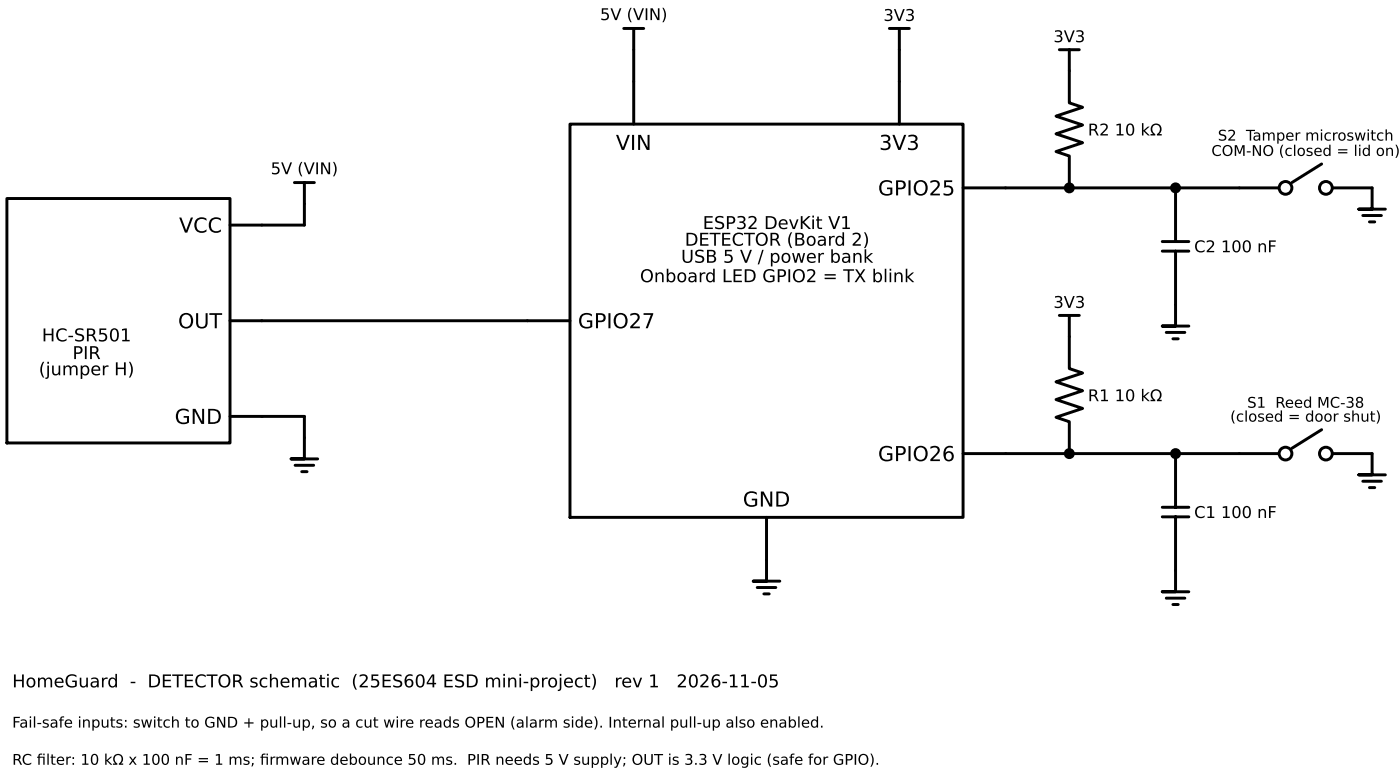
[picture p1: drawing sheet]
<svg xmlns="http://www.w3.org/2000/svg" width="335mm" height="185mm" viewBox="0 0 335 185" stroke-linecap="round" stroke-linejoin="round" font-family="sans-serif">
<defs><g id="words">
<g font-size="4.9">
<text x="147.2" y="35.8">VIN</text>
<text x="210.2" y="35.8">3V3</text>
<text x="209.9" y="46.7">GPIO25</text>
<text x="42.8" y="55.6">VCC</text>
<text x="42.6" y="78.4">OUT</text>
<text x="138.2" y="78.4">GPIO27</text>
<text x="41.8" y="101.3">GND</text>
<text x="209.9" y="110.2">GPIO26</text>
<text x="177.6" y="121.1">GND</text>
</g>
<g font-size="4.2">
<text x="163.7" y="58.7">DETECTOR (Board 2)</text>
<text x="168" y="54.7">ESP32 DevKit V1</text>
<text x="162.8" y="62.8">USB 5 V / power bank</text>
<text x="153" y="67.4">Onboard LED GPIO2 = TX blink</text>
<text x="10" y="81.6">HC-SR501</text>
<text x="9.3" y="89.7">(jumper H)</text>
<text x="17.3" y="85.8">PIR</text>
<text x="2.9" y="164.3">HomeGuard - DETECTOR schematic (25ES604 ESD mini-project)</text>
<text x="146.9" y="164.3">rev 1</text>
<text x="161.7" y="164.3">2026-11-05</text>
</g>
<g font-size="3.9">
<text x="143.5" y="4.8">5V (VIN)</text>
<text x="211.2" y="5">3V3</text>
<text x="251.9" y="10.1">3V3</text>
<text x="260.1" y="32.4">R2 10 kΩ</text>
<text x="64.7" y="41.6">5V (VIN)</text>
<text x="285.5" y="60.3">C2 100 nF</text>
<text x="251.9" y="73.6">3V3</text>
<text x="260.1" y="95.9">R1 10 kΩ</text>
<text x="285.5" y="123.8">C1 100 nF</text>
</g>
<g font-size="3.5">
<text x="291.2" y="33.6">S2 Tamper microswitch</text>
<text x="289.6" y="37.3">COM-NO (closed = lid on)</text>
<text x="294.1" y="100.8">(closed = door shut)</text>
<text x="298.2" y="97.4">S1 Reed MC-38</text>
<text x="2.9" y="173.9">Fail-safe inputs: switch to GND + pull-up, so a cut wire reads OPEN (alarm side). Internal pull-up also enabled.</text>
<text x="2.9" y="182.8">RC flter: 10 kΩ x 100 nF = 1 ms; frmware debounce 50 ms. PIR needs 5 V supply; OUT is 3.3 V logic (safe for GPIO).</text>
<text x="8.8" y="182.8">i</text>
<text x="62.2" y="182.8">i</text>
</g>
</g></defs>
<g fill="none" stroke="#000" stroke-width=".71">
<path d="M149.1 6.8h4.8M151.5 6.8v22.9M212.6 6.8h4.8M215 6.8v22.9M253.3 11.9h4.7M255.7 11.9v12.7l3.1 1-6.3 2.2 6.3 2.1-6.3 2.1 6.3 2.1-6.3 2.1 3.2 1.1v7.6M136.3 29.7h94v93.9h-94zM316 39.2l-7.1 4.4M1.7 47.4h53.3v58.5h-53.3zM70.4 43.6h4.8M72.8 43.6v10.2h-17.8M230.3 44.9h25.4"/>
<path d="M255.7 44.9h25.4M277.9 57.7h6.3M281.1 44.9h24.7M281.1 44.9v12.8M318.5 44.9h9.5v5.1h-3.1h6.3M325.8 51.5h4.5M327.4 53h1.3M55 76.7h81.3M253.3 75.4h4.7M255.7 75.4v12.7l3.1 1-6.3 2.2 6.3 2.1-6.3 2.1 6.3 2.1-6.3 2.1 3.2 1.1v7.6M277.9 60h6.3M278.8 79.4h4.5"/>
<path d="M281.1 60v17.9h-3.2h6.3M55 99.5h17.8v10.2h-3.2h6.3M280.4 81h1.3M70.5 111.2h4.5M72.1 112.7h1.3M230.3 108.4h25.4M255.7 108.4h25.4M281.1 108.4h24.7M281.1 108.4v12.8M316 102.7l-7.1 4.4M318.5 108.4h9.5v5.1h-3.1h6.3M325.8 115h4.5"/>
<path d="M327.4 116.5h1.3M183.3 123.6v15.3h-3.2h6.3M277.9 121.2h6.3M277.9 123.5h6.3M281.1 123.5v17.9h-3.2h6.3M181 140.4h4.5M182.6 141.9h1.3M278.8 142.9h4.5M280.4 144.5h1.3"/>
</g>
<g fill="#fff" stroke="#000" stroke-width=".71" stroke-linecap="butt">
<circle cx="307.3" cy="108.4" r="1.52"/>
<circle cx="317" cy="108.4" r="1.52"/>
<circle cx="307.3" cy="44.9" r="1.52"/>
<circle cx="317" cy="44.9" r="1.52"/>
</g>
<g fill="#000" stroke="#000" stroke-width=".71" stroke-linecap="butt">
<circle cx="255.7" cy="44.9" r=".95"/>
<circle cx="281.1" cy="44.9" r=".95"/>
<circle cx="255.7" cy="108.4" r=".95"/>
<circle cx="281.1" cy="108.4" r=".95"/>
</g>
<use href="#words"/>
</svg>
